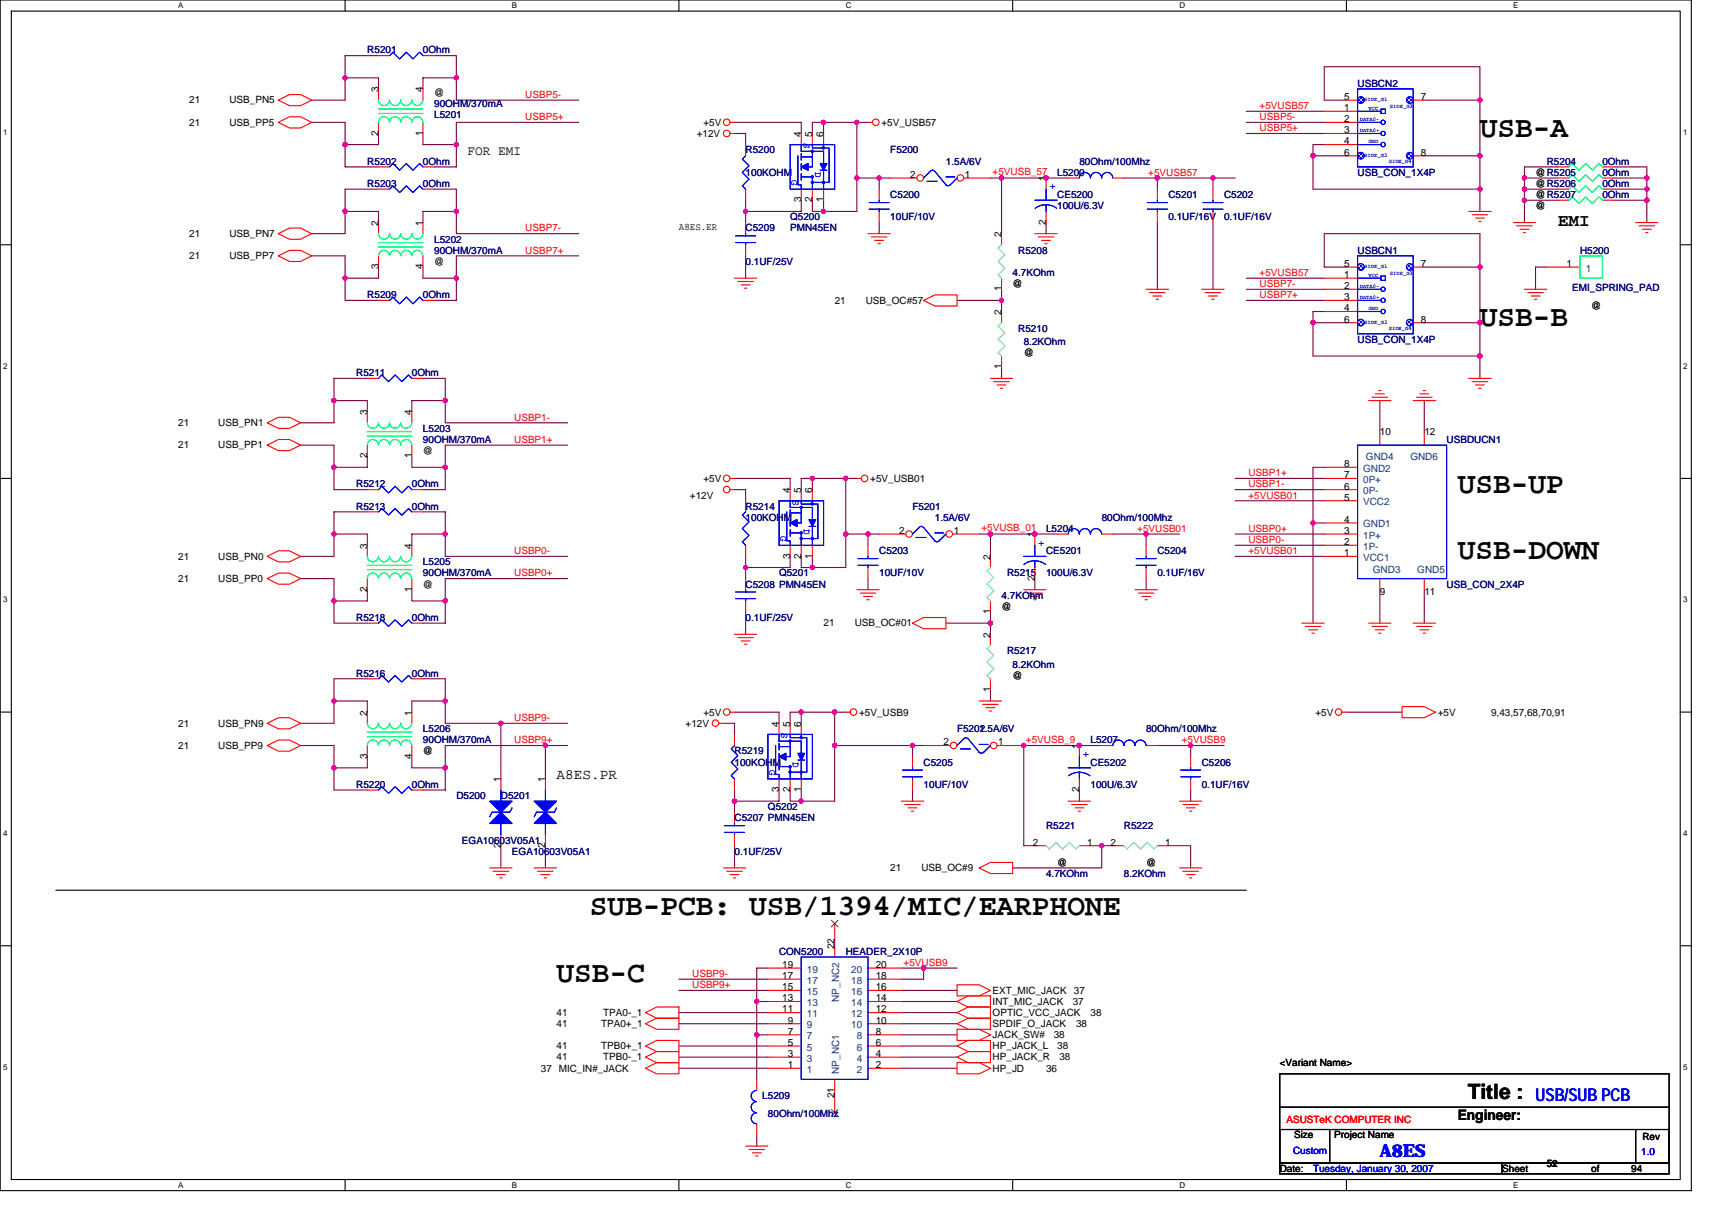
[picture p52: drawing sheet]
<svg xmlns="http://www.w3.org/2000/svg" width="297mm" height="210mm" viewBox="0 0 297 210" stroke-linecap="round" stroke-linejoin="round" font-family="sans-serif">
<defs><g id="words">
<g font-size="5.2">
<text x="256.8" y="23.7">USB-A</text>
<text x="256.8" y="56.5">USB-B</text>
<text x="252.9" y="85.4">USB-UP</text>
<text x="252.9" y="97">USB-DOWN</text>
<text x="102.3" y="158.8">SUB-PCB: USB/1394/MIC/EARPHONE</text>
<text x="96.6" y="170.4">USB-C</text>
</g>
<text font-size="3.7" x="254.7" y="190.6">Title :</text>
<text font-size="3.1" x="270.3" y="39.3">EMI</text>
<g font-size="3.1" fill="#00f">
<text x="266.4" y="191">USB/SUB PCB</text>
<text x="239.4" y="200.7">A8ES</text>
</g>
<g font-size="2.5">
<text x="96.6" y="135.2">A8ES.PR</text>
<text x="252.9" y="194.4">Engineer:</text>
</g>
<text font-size="2.3" x="81.1" y="26.9">FOR EMI</text>
<g font-size="1.7" fill="#000080">
<text x="63.7" y="9.3">R5201</text>
<text x="73.4" y="9.3">0Ohm</text>
<text x="235.5" y="15">USBCN2</text>
<text x="75.3" y="20.5">L5201</text>
<text x="75.3" y="18.5">90OHM/370mA</text>
<text x="63.7" y="28.6">R5202</text>
<text x="73.4" y="28.6">0Ohm</text>
<text x="129.4" y="26.6">R5200</text>
<text x="154.5" y="26.6">F5200</text>
<text x="164.1" y="28.6">1.5A/6V</text>
<text x="187.3" y="28.6">80Ohm/100Mhz</text>
<text x="268.4" y="28.6">R5204</text>
<text x="278" y="28.6">0Ohm</text>
<text x="63.7" y="32.4">R5203</text>
<text x="73.4" y="32.4">0Ohm</text>
<text x="129.4" y="30.5">100KOHM</text>
<text x="154.5" y="34.4">C5200</text>
<text x="183.4" y="30.5">L5200</text>
<text x="183.4" y="34.4">CE5200</text>
<text x="202.7" y="34.4">C5201</text>
<text x="212.4" y="34.4">C5202</text>
<text x="235.5" y="30.5">USB_CON_1X4P</text>
<text x="278" y="30.5">0Ohm</text>
<text x="278" y="34.4">0Ohm</text>
<text x="278" y="32.4">0Ohm</text>
<text x="129.4" y="40.2">C5209</text>
<text x="137.1" y="38.2">Q5200</text>
<text x="137.1" y="40.2">PMN45EN</text>
<text x="154.5" y="38.2">10UF/10V</text>
<text x="183.4" y="36.3">100U/6.3V</text>
<text x="202.7" y="38.2">0.1UF/16V</text>
<text x="212.4" y="38.2">0.1UF/16V</text>
<text x="75.3" y="42.1">L5202</text>
<text x="75.3" y="44">90OHM/370mA</text>
<text x="129.4" y="45.9">0.1UF/25V</text>
<text x="175.7" y="47.9">4.7KOhm</text>
<text x="176.7" y="44">R5208</text>
<text x="235.5" y="44">USBCN1</text>
<text x="274.1" y="44">H5200</text>
<text x="63.7" y="51.7">R5209</text>
<text x="73.4" y="51.7">0Ohm</text>
<text x="272.8" y="50.6">EMI_SPRING_PAD</text>
<text x="176.7" y="57.5">R5210</text>
<text x="177.6" y="59.8">8.2KOhm</text>
<text x="235.5" y="59.5">USB_CON_1X4P</text>
<text x="61.8" y="65.2">R5211</text>
<text x="71.5" y="65.2">0Ohm</text>
<text x="73.4" y="74.9">L5203</text>
<text x="73.4" y="76.8">90OHM/370mA</text>
<text x="251" y="76.8">USBDUCN1</text>
<text x="61.8" y="88.4">R5213</text>
<text x="61.8" y="84.5">R5212</text>
<text x="71.5" y="88.4">0Ohm</text>
<text x="71.5" y="84.5">0Ohm</text>
<text x="129.4" y="88.4">R5214</text>
<text x="158.3" y="88.4">F5201</text>
<text x="129.4" y="90.3">100KOHM</text>
<text x="162.2" y="90.3">1.5A/6V</text>
<text x="181.5" y="92.3">L5204</text>
<text x="191.2" y="90.3">80Ohm/100Mhz</text>
<text x="73.4" y="98.1">L5205</text>
<text x="73.4" y="100">90OHM/370mA</text>
<text x="129.4" y="101.9">C5208 PMN45EN</text>
<text x="135.2" y="100">Q5201</text>
<text x="152.5" y="96.1">C5203</text>
<text x="152.5" y="100">10UF/10V</text>
<text x="174.7" y="100">R5215</text>
<text x="181.5" y="96.1">CE5201</text>
<text x="181.5" y="100">100U/6.3V</text>
<text x="200.8" y="96.1">C5204</text>
<text x="200.8" y="100">0.1UF/16V</text>
<text x="251" y="101.9">USB_CON_2X4P</text>
<text x="61.8" y="107.7">R5218</text>
<text x="71.5" y="107.7">0Ohm</text>
<text x="129.4" y="107.7">0.1UF/25V</text>
<text x="173.8" y="103.8">4.7KOhm</text>
<text x="174.7" y="113.5">R5217</text>
<text x="61.8" y="117.4">R5216</text>
<text x="71.5" y="117.4">0Ohm</text>
<text x="175.7" y="115.8">8.2KOhm</text>
<text x="73.4" y="127">L5206</text>
<text x="73.4" y="128.9">90OHM/370mA</text>
<text x="127.4" y="130.9">R5219</text>
<text x="166" y="127">F5202</text>
<text x="169.9" y="127">1.5A/6V</text>
<text x="189.2" y="128.9">L5207</text>
<text x="198.9" y="127">80Ohm/100Mhz</text>
<text x="61.8" y="136.7">R5220</text>
<text x="71.5" y="136.7">0Ohm</text>
<text x="127.4" y="132.8">100KOHM</text>
<text x="160.2" y="132.8">C5205</text>
<text x="160.2" y="136.7">10UF/10V</text>
<text x="189.2" y="132.8">CE5202</text>
<text x="189.2" y="136.7">100U/6.3V</text>
<text x="208.5" y="132.8">C5206</text>
<text x="208.5" y="136.7">0.1UF/16V</text>
<text x="79.2" y="138.6">D5200</text>
<text x="86.9" y="138.6">D5201</text>
<text x="127.4" y="142.5">C5207 PMN45EN</text>
<text x="133.2" y="140.5">Q5202</text>
<text x="181.5" y="143.8">R5221</text>
<text x="195" y="143.8">R5222</text>
<text x="80.2" y="146.3">EGA10603V05A1</text>
<text x="88.8" y="148.3">EGA10603V05A1</text>
<text x="127.4" y="148.3">0.1UF/25V</text>
<text x="181.5" y="152.1">4.7KOhm</text>
<text x="195" y="152.1">8.2KOhm</text>
<text x="135.2" y="165.6">CON5200</text>
<text x="146.7" y="165.6">HEADER_2X10P</text>
<text x="132.3" y="190.7">L5209</text>
<text x="133.2" y="193.8">80Ohm/100Mhz</text>
</g>
<g font-size="1.7">
<text x="32.8" y="17.9">21</text>
<text x="39.8" y="17.9">USB_PN5</text>
<text x="65.7" y="16" transform="rotate(-90 65.7 16)">3</text>
<text x="73.4" y="16" transform="rotate(-90 73.4 16)">4</text>
<text x="233.2" y="17.4">5</text>
<text x="246.5" y="17.4">7</text>
<text x="32.8" y="21.8">21</text>
<text x="39.8" y="21.8">USB_PP5</text>
<text x="65.7" y="23.5" transform="rotate(-90 65.7 23.5)">2</text>
<text x="73.4" y="23.5" transform="rotate(-90 73.4 23.5)">1</text>
<text x="120.9" y="23.7">+12V</text>
<text x="122" y="21.8">+5V</text>
<text x="139" y="23.7" transform="rotate(-90 139 23.7)">4</text>
<text x="140.9" y="23.7" transform="rotate(-90 140.9 23.7)">5</text>
<text x="142.9" y="23.7" transform="rotate(-90 142.9 23.7)">6</text>
<text x="152.9" y="21.8">+5V_USB57</text>
<text x="233.2" y="19.3">1</text>
<text x="233.2" y="21.2">2</text>
<text x="233.2" y="23.1">3</text>
<text x="233.2" y="25.1">4</text>
<text x="233.2" y="27">6</text>
<text x="246.5" y="27">8</text>
<text x="139" y="35.1" transform="rotate(-90 139 35.1)">3</text>
<text x="140.9" y="35.1" transform="rotate(-90 140.9 35.1)">2</text>
<text x="142.9" y="35.1" transform="rotate(-90 142.9 35.1)">1</text>
<text x="157.9" y="30.9">2</text>
<text x="167.4" y="30.9">1</text>
<text x="181.5" y="31.5" transform="rotate(-90 181.5 31.5)">1</text>
<text x="266.4" y="30.5">@R5205</text>
<text x="266.4" y="32.4">@R5206</text>
<text x="266.4" y="34.4">@R5207</text>
<text x="32.8" y="41.1">21</text>
<text x="39.8" y="41.1">USB_PN7</text>
<text x="65.7" y="39.2" transform="rotate(-90 65.7 39.2)">2</text>
<text x="73.4" y="39.2" transform="rotate(-90 73.4 39.2)">1</text>
<text x="117.8" y="40">A8ES.ER</text>
<text x="173.8" y="41.1" transform="rotate(-90 173.8 41.1)">2</text>
<text x="181.5" y="39" transform="rotate(-90 181.5 39)">2</text>
<text x="266.4" y="36.3">@</text>
<text x="32.8" y="45">21</text>
<text x="39.8" y="45">USB_PP7</text>
<text x="65.7" y="46.7" transform="rotate(-90 65.7 46.7)">3</text>
<text x="73.4" y="46.7" transform="rotate(-90 73.4 46.7)">4</text>
<text x="233.2" y="46.3">5</text>
<text x="246.5" y="46.3">7</text>
<text x="271.8" y="46.3">1</text>
<text x="144.8" y="52.7">21</text>
<text x="150.2" y="52.7">USB_OC#57</text>
<text x="173.8" y="50.6" transform="rotate(-90 173.8 50.6)">1</text>
<text x="175.7" y="49.8">@</text>
<text x="233.2" y="48.2">1</text>
<text x="233.2" y="50.2">2</text>
<text x="233.2" y="52.1">3</text>
<text x="276.1" y="53.7">@</text>
<text x="173.8" y="54.6" transform="rotate(-90 173.8 54.6)">2</text>
<text x="233.2" y="54">4</text>
<text x="233.2" y="56">6</text>
<text x="246.5" y="56">8</text>
<text x="173.8" y="64.1" transform="rotate(-90 173.8 64.1)">1</text>
<text x="177.6" y="61.8">@</text>
<text x="63.7" y="72" transform="rotate(-90 63.7 72)">3</text>
<text x="71.4" y="72" transform="rotate(-90 71.4 72)">4</text>
<text x="30.9" y="73.9">21</text>
<text x="30.9" y="77.8">21</text>
<text x="37.9" y="73.9">USB_PN1</text>
<text x="37.9" y="77.8">USB_PP1</text>
<text x="239.4" y="75.5">10</text>
<text x="247.1" y="75.5">12</text>
<text x="63.7" y="79.5" transform="rotate(-90 63.7 79.5)">2</text>
<text x="71.4" y="79.5" transform="rotate(-90 71.4 79.5)">1</text>
<text x="122" y="83.6">+5V</text>
<text x="151" y="83.6">+5V_USB01</text>
<text x="233.2" y="83">7</text>
<text x="233.2" y="81">8</text>
<text x="119.7" y="86.5">+12V</text>
<text x="137.1" y="85.5" transform="rotate(-90 137.1 85.5)">4</text>
<text x="139" y="85.5" transform="rotate(-90 139 85.5)">5</text>
<text x="140.9" y="85.5" transform="rotate(-90 140.9 85.5)">6</text>
<text x="233.2" y="86.8">5</text>
<text x="233.2" y="84.9">6</text>
<text x="63.7" y="95.2" transform="rotate(-90 63.7 95.2)">3</text>
<text x="71.4" y="95.2" transform="rotate(-90 71.4 95.2)">4</text>
<text x="156" y="92.6">2</text>
<text x="165.5" y="92.6">1</text>
<text x="179.5" y="93.2" transform="rotate(-90 179.5 93.2)">1</text>
<text x="233.2" y="94.6">2</text>
<text x="233.2" y="92.6">3</text>
<text x="233.2" y="90.7">4</text>
<text x="30.9" y="101">21</text>
<text x="30.9" y="97.1">21</text>
<text x="37.9" y="101">USB_PP0</text>
<text x="37.9" y="97.1">USB_PN0</text>
<text x="137.1" y="96.9" transform="rotate(-90 137.1 96.9)">3</text>
<text x="139" y="96.9" transform="rotate(-90 139 96.9)">2</text>
<text x="140.9" y="96.9" transform="rotate(-90 140.9 96.9)">1</text>
<text x="171.8" y="97.1" transform="rotate(-90 171.8 97.1)">2</text>
<text x="179.5" y="100.8" transform="rotate(-90 179.5 100.8)">2</text>
<text x="233.2" y="96.5">1</text>
<text x="63.7" y="102.7" transform="rotate(-90 63.7 102.7)">2</text>
<text x="71.4" y="102.7" transform="rotate(-90 71.4 102.7)">1</text>
<text x="171.8" y="106.6" transform="rotate(-90 171.8 106.6)">1</text>
<text x="173.8" y="105.8">@</text>
<text x="239.4" y="103.3">9</text>
<text x="247.1" y="103.3">11</text>
<text x="142.9" y="108.7">21</text>
<text x="148.3" y="108.7">USB_OC#01</text>
<text x="171.8" y="110.6" transform="rotate(-90 171.8 110.6)">2</text>
<text x="175.7" y="117.8">@</text>
<text x="63.7" y="124.1" transform="rotate(-90 63.7 124.1)">2</text>
<text x="71.4" y="124.1" transform="rotate(-90 71.4 124.1)">1</text>
<text x="122" y="124.1">+5V</text>
<text x="149.1" y="124.1">+5V_USB9</text>
<text x="171.8" y="120.1" transform="rotate(-90 171.8 120.1)">1</text>
<text x="228.2" y="124.1">+5V</text>
<text x="249.4" y="124.1">+5V</text>
<text x="258.7" y="124.1">9,43,57,68,70,91</text>
<text x="30.9" y="126">21</text>
<text x="30.9" y="129.9">21</text>
<text x="37.9" y="126">USB_PN9</text>
<text x="37.9" y="129.9">USB_PP9</text>
<text x="63.7" y="131.6" transform="rotate(-90 63.7 131.6)">3</text>
<text x="71.4" y="131.6" transform="rotate(-90 71.4 131.6)">4</text>
<text x="73.4" y="130.9">@</text>
<text x="119" y="126">+12V</text>
<text x="135.1" y="126" transform="rotate(-90 135.1 126)">4</text>
<text x="137.1" y="126" transform="rotate(-90 137.1 126)">5</text>
<text x="139" y="126" transform="rotate(-90 139 126)">6</text>
<text x="163.7" y="129.3">2</text>
<text x="173.2" y="129.3">1</text>
<text x="187.3" y="129.9" transform="rotate(-90 187.3 129.9)">1</text>
<text x="86.9" y="135.7" transform="rotate(-90 86.9 135.7)">1</text>
<text x="94.6" y="135.7" transform="rotate(-90 94.6 135.7)">1</text>
<text x="135.1" y="137.4" transform="rotate(-90 135.1 137.4)">3</text>
<text x="137.1" y="137.4" transform="rotate(-90 137.1 137.4)">2</text>
<text x="139" y="137.4" transform="rotate(-90 139 137.4)">1</text>
<text x="187.3" y="137.4" transform="rotate(-90 187.3 137.4)">2</text>
<text x="86.9" y="147.1" transform="rotate(-90 86.9 147.1)">2</text>
<text x="94.6" y="147.1" transform="rotate(-90 94.6 147.1)">2</text>
<text x="179.2" y="146.7">2</text>
<text x="188.6" y="146.7">1</text>
<text x="192.7" y="146.7">2</text>
<text x="202.2" y="146.7">1</text>
<text x="154.5" y="151.2">21</text>
<text x="159.9" y="151.2">USB_OC#9</text>
<text x="183.4" y="150.2">@</text>
<text x="198.9" y="150.2">@</text>
<text x="135.7" y="167.9">19</text>
<text x="144.8" y="164.7" transform="rotate(-90 144.8 164.7)">22</text>
<text x="152" y="167.9">20</text>
<text x="135.7" y="173.7">13</text>
<text x="135.7" y="171.8">15</text>
<text x="135.7" y="169.8">17</text>
<text x="152" y="173.7">14</text>
<text x="152" y="171.8">16</text>
<text x="152" y="169.8">18</text>
<text x="172.2" y="172.4">EXT_MIC_JACK</text>
<text x="186.3" y="172.4">37</text>
<text x="96.6" y="178.2">41</text>
<text x="96.6" y="176.2">41</text>
<text x="104.3" y="178.2">TPA0+_1</text>
<text x="104.7" y="176.2">TPA0-_1</text>
<text x="135.7" y="175.6">11</text>
<text x="136.7" y="179.5">7</text>
<text x="136.7" y="177.6">9</text>
<text x="152" y="179.5">8</text>
<text x="152" y="177.6">10</text>
<text x="152" y="175.6">12</text>
<text x="172.2" y="178.2">SPDIF_O_JACK</text>
<text x="172.2" y="176.2">OPTIC_VCC_JACK</text>
<text x="172.2" y="174.3">INT_MIC_JACK</text>
<text x="186.1" y="174.3">37</text>
<text x="186.7" y="178.2">38</text>
<text x="189.2" y="176.2">38</text>
<text x="93.8" y="185.9">37 MIC_IN#_JACK</text>
<text x="96.6" y="182">41</text>
<text x="96.6" y="184">41</text>
<text x="104.3" y="182">TPB0+_1</text>
<text x="104.7" y="184">TPB0-_1</text>
<text x="136.7" y="185.3">1</text>
<text x="136.7" y="183.4">3</text>
<text x="136.7" y="181.4">5</text>
<text x="152" y="185.3">2</text>
<text x="152" y="183.4">4</text>
<text x="152" y="181.4">6</text>
<text x="172.2" y="185.9">HP_JD</text>
<text x="172.2" y="184">HP_JACK_R</text>
<text x="172.2" y="182">HP_JACK_L</text>
<text x="172.2" y="180.1">JACK_SW#</text>
<text x="181.5" y="185.9">36</text>
<text x="182.8" y="180.1">38</text>
<text x="183.4" y="182">38</text>
<text x="183.8" y="184">38</text>
<text x="222" y="184.9">&lt;Variant Name&gt;</text>
<text x="144.8" y="190.5" transform="rotate(-90 144.8 190.5)">21</text>
<text x="224.5" y="197.5">Size</text>
<text x="231.5" y="197.5">Project Name</text>
<text x="285" y="197.7">Rev</text>
<text x="222" y="203.3">Date:</text>
<text x="260.6" y="203.3">Sheet</text>
<text x="268.4" y="202.4">52</text>
<text x="276.1" y="203.3">of</text>
<text x="283" y="203.3">94</text>
</g>
<g font-size="1.7" fill="#008000">
<text x="75.3" y="16.6">@</text>
<text x="75.3" y="45.9">@</text>
<text x="73.4" y="78.8">@</text>
<text x="73.4" y="101.9">@</text>
</g>
<g font-size="1.7" fill="#f00">
<text x="91.1" y="17">USBP5-</text>
<text x="91.1" y="20.8">USBP5+</text>
<text x="218.5" y="20.8">USBP5-</text>
<text x="218.5" y="22.8">USBP5+</text>
<text x="218.5" y="18.9">+5VUSB57</text>
<text x="172.2" y="30.3">+5VUSB_57</text>
<text x="199.2" y="30.5">+5VUSB57</text>
<text x="91.1" y="40.2">USBP7-</text>
<text x="91.1" y="44">USBP7+</text>
<text x="218.5" y="47.9">+5VUSB57</text>
<text x="218.5" y="51.7">USBP7+</text>
<text x="218.5" y="49.8">USBP7-</text>
<text x="89.2" y="76.8">USBP1+</text>
<text x="89.2" y="73">USBP1-</text>
<text x="216.6" y="82.6">USBP1+</text>
<text x="216.6" y="84.6">USBP1-</text>
<text x="216.6" y="86.5">+5VUSB01</text>
<text x="170.3" y="92.1">+5VUSB_01</text>
<text x="197.3" y="92.3">+5VUSB01</text>
<text x="216.6" y="92.3">USBP0+</text>
<text x="216.6" y="94.2">USBP0-</text>
<text x="89.2" y="100">USBP0+</text>
<text x="89.2" y="96.1">USBP0-</text>
<text x="216.6" y="96.1">+5VUSB01</text>
<text x="89.2" y="125.1">USBP9-</text>
<text x="89.2" y="128.9">USBP9+</text>
<text x="178" y="128.9">+5VUSB_9</text>
<text x="205" y="128.9">+5VUSB9</text>
<text x="156.8" y="167.6">+5VUSB9</text>
<text x="120.1" y="171.4">USBP9+</text>
<text x="120.1" y="169.5">USBP9-</text>
<text x="223.2" y="194.8">ASUSTeK COMPUTER INC</text>
</g>
<g font-size="1.7" fill="#00f">
<text x="139.5" y="24.9" transform="rotate(90 139.5 24.9)">S</text>
<text x="141.4" y="29.9" transform="rotate(90 141.4 29.9)">D</text>
<text x="137.3" y="31.3" transform="rotate(90 137.3 31.3)">G</text>
<text x="182.1" y="32.9">+</text>
<text x="137.5" y="86.7" transform="rotate(90 137.5 86.7)">S</text>
<text x="135.4" y="93" transform="rotate(90 135.4 93)">G</text>
<text x="139.5" y="91.7" transform="rotate(90 139.5 91.7)">D</text>
<text x="180.1" y="94.6">+</text>
<text x="135.6" y="127.2" transform="rotate(90 135.6 127.2)">S</text>
<text x="187.9" y="131.3">+</text>
<text x="133.5" y="133.6" transform="rotate(90 133.5 133.6)">G</text>
<text x="137.5" y="132.2" transform="rotate(90 137.5 132.2)">D</text>
<text x="224.3" y="200.2">Custom</text>
<text x="227.8" y="203.3">Tuesday, January 30, 2007</text>
<text x="284.8" y="200.4">1.0</text>
</g>
<g font-size="1.7" fill="#004080">
<text x="275.1" y="47.1">1</text>
<text x="236.5" y="83.8">0P+</text>
<text x="236.5" y="81.9">GND2</text>
<text x="237" y="79.7">GND4</text>
<text x="244.7" y="79.7">GND6</text>
<text x="236.5" y="87.7">VCC2</text>
<text x="236.5" y="85.7">0P-</text>
<text x="236.5" y="95.4">1P-</text>
<text x="236.5" y="93.4">1P+</text>
<text x="236.5" y="91.5">GND1</text>
<text x="236.5" y="97.3">VCC1</text>
<text x="238.2" y="99.3">GND3</text>
<text x="245.9" y="99.3">GND5</text>
<text x="140" y="172.6">15</text>
<text x="140" y="170.6">17</text>
<text x="140" y="168.7">19</text>
<text x="145.6" y="173.8" transform="rotate(-90 145.6 173.8)">NP_NC2</text>
<text x="147.7" y="172.6">16</text>
<text x="147.7" y="170.6">18</text>
<text x="147.7" y="168.7">20</text>
<text x="140" y="178.4">9</text>
<text x="140" y="176.4">11</text>
<text x="140" y="174.5">13</text>
<text x="147.7" y="178.4">10</text>
<text x="147.7" y="176.4">12</text>
<text x="147.7" y="174.5">14</text>
<text x="140" y="184.2">3</text>
<text x="140" y="182.2">5</text>
<text x="140" y="180.3">7</text>
<text x="148.7" y="184.2">4</text>
<text x="148.7" y="182.2">6</text>
<text x="148.7" y="180.3">8</text>
<text x="140" y="186.1">1</text>
<text x="145.6" y="186.3" transform="rotate(-90 145.6 186.3)">NP_NC1</text>
<text x="148.7" y="186.1">2</text>
</g>
<g font-size="1.4">
<text x="30.9" y="1.5">A</text>
<text x="88.8" y="1.5">B</text>
<text x="146.7" y="1.5">C</text>
<text x="204.7" y="1.5">D</text>
<text x="262.6" y="1.5">E</text>
<text x=".5" y="23.4">1</text>
<text x="292" y="23.4">1</text>
<text x=".5" y="64">2</text>
<text x="292" y="64">2</text>
<text x=".5" y="104.5">3</text>
<text x="292" y="104.5">3</text>
<text x=".5" y="145">4</text>
<text x="292" y="145">4</text>
<text x=".5" y="185.6">5</text>
<text x="292" y="185.6">5</text>
<text x="30.9" y="206.1">A</text>
<text x="88.8" y="206.1">B</text>
<text x="146.7" y="206.1">C</text>
<text x="204.7" y="206.1">D</text>
<text x="262.6" y="206.1">E</text>
</g>
<g font-size="1" fill="#00f">
<text x="236.7" y="17.5">SIDE_G1</text>
<text x="235.9" y="21">DATA0-</text>
<text x="235.9" y="22.9">DATA0+</text>
<text x="237.5" y="19.1">VCC</text>
<text x="241.1" y="18.7">SIDE_G3</text>
<text x="236.7" y="27.2">SIDE_G2</text>
<text x="237.5" y="24.9">GND</text>
<text x="241" y="28.3">SIDE_G4</text>
<text x="236.7" y="46.5">SIDE_G1</text>
<text x="241.1" y="47.6">SIDE_G3</text>
<text x="235.9" y="50">DATA0-</text>
<text x="235.9" y="51.9">DATA0+</text>
<text x="237.5" y="48">VCC</text>
<text x="237.5" y="53.8">GND</text>
<text x="236.7" y="56.1">SIDE_G2</text>
<text x="241" y="57.3">SIDE_G4</text>
</g>
</g></defs>
<path d="M0 0h293.5v206.5h-293.5zM2 1.9h289.5v202.7h-289.5z" fill="none" stroke="#000" stroke-width=".19"/>
<g fill="#fff">
<path d="M30.9 .2h.9v1.6h-.9z"/>
<path d="M30.9 204.8h.9v1.6h-.9z"/>
</g>
<path d="M59.9 0v1.9M59.9 204.6v1.9" fill="none" stroke="#000" stroke-width=".19"/>
<g fill="#fff">
<path d="M88.8 .2h.9v1.6h-.9z"/>
<path d="M88.8 204.8h.9v1.6h-.9z"/>
</g>
<path d="M117.8 0v1.9M117.8 204.6v1.9" fill="none" stroke="#000" stroke-width=".19"/>
<g fill="#fff">
<path d="M146.7 .2h1v1.6h-1z"/>
<path d="M146.7 204.8h1v1.6h-1z"/>
</g>
<path d="M175.7 0v1.9M175.7 204.6v1.9" fill="none" stroke="#000" stroke-width=".19"/>
<g fill="#fff">
<path d="M204.7 .2h1v1.6h-1z"/>
<path d="M204.7 204.8h1v1.6h-1z"/>
</g>
<path d="M233.6 0v1.9M233.6 204.6v1.9" fill="none" stroke="#000" stroke-width=".19"/>
<g fill="#fff">
<path d="M262.6 .2h.9v1.6h-.9z"/>
<path d="M262.6 204.8h.9v1.6h-.9z"/>
<path d="M.5 22.2h.8v1.5h-.8z"/>
<path d="M292 22.2h.8v1.5h-.8z"/>
<path d="M.5 62.7h.8v1.6h-.8z"/>
<path d="M292 62.7h.8v1.6h-.8z"/>
</g>
<path d="M0 42.5h2M291.5 42.5h2" fill="none" stroke="#000" stroke-width=".19"/>
<g fill="#fff">
<path d="M.5 103.3h.8v1.5h-.8z"/>
<path d="M292 103.3h.8v1.5h-.8z"/>
</g>
<path d="M0 83h2M291.5 83h2" fill="none" stroke="#000" stroke-width=".19"/>
<g fill="#fff">
<path d="M.5 143.8h.8v1.5h-.8z"/>
<path d="M292 143.8h.8v1.5h-.8z"/>
</g>
<path d="M0 123.5h2M291.5 123.5h2" fill="none" stroke="#000" stroke-width=".19"/>
<g fill="#fff">
<path d="M.5 184.3h.8v1.6h-.8z"/>
<path d="M292 184.3h.8v1.6h-.8z"/>
</g>
<path d="M9.7 154.4h206.5M0 164.1h2M291.5 164.1h2M222 195.9h8.7v5.8h-8.7zM222 186.3h67.6v15.4h-67.6zM222 192.1h67.6M230.9 195.9h52.9M283.8 195.9h5.8v5.8h-5.8zM222 201.7h38.6v1.9h-38.6zM260.6 201.7h29v1.9h-29z" fill="none" stroke="#000" stroke-width=".19"/>
<g fill="none" stroke="#800040" stroke-width=".19">
<path d="M59.9 13.5h5.8v1.9M65.7 9.7h-5.8v7.7h-5.8M75.3 9.7h3.9v3.8M79.2 13.5v3.9h21.2M79.2 13.5h-5.8v1.9M216.2 19.3h13.6M233.6 17.4h-3.8v-5.8h27v25.1M247.1 17.4h9.7M54.1 21.2h5.8v7.8h5.8M59.9 36.7h5.8v1.9M65.7 32.8h-5.8v7.7h-5.8M65.7 23.2v1.9h-5.8"/>
<path d="M73.4 23.2v1.9h5.8M75.3 32.8h3.9v3.9M79.2 36.7v3.8h21.2M79.2 36.7h-5.8v1.9M100.4 21.2h-21.2v7.8h-3.9M127.4 21.2h11.6v2M127.4 23.2h2v1.9M129.4 34.7v2h9.6v-2M129.4 36.7v1.9M140.9 34.7v2h2M142.9 21.2v2M142.9 34.7v2"/>
<path d="M148.7 30.9h5.8M148.7 21.2v15.5h-5.8M150.6 21.2h-9.7v2M152.5 30.9v1.9M152.5 38.6v1.9M171.8 30.9h13.6M173.8 30.9v9.6M181.5 38.6v1.9M195 30.9h19.3M200.8 30.9v1.9M200.8 38.6v11.6M210.5 30.9v1.9"/>
<path d="M210.5 38.6v11.6M216.2 21.2h13.6M216.2 23.2h13.6M227.8 27h5.8M229.8 25.1h-2v7.7h29M247.1 27h9.7M264.5 30.9h5.8M264.5 32.8h5.8M264.5 34.7h5.8M270.3 29h-5.8v9.6M279.9 30.9h5.8M279.9 29h5.8v9.6"/>
<path d="M279.9 32.8h5.8M279.9 34.7h5.8M54.1 44.4h5.8v3.9M59.9 48.3v3.8h5.8M65.7 46.3v2h-5.8M73.4 46.3v2h5.8M100.4 44.4h-21.2v7.7h-3.9M129.4 44.4v3.9M166 52.1h7.8v1.9M173.8 50.2v1.9M216.2 48.3h13.6M216.2 52.1h13.6"/>
<path d="M216.2 50.2h13.6M227.8 56h5.8M229.8 54h-2v7.8h29M233.6 46.3h-3.8v-5.8h27v25.1M247.1 46.3h9.7M247.1 56h9.7M268.4 46.3h-2v3.9M52.2 77.2h5.8v3.9M58 69.5h5.7v1.9M63.7 65.6h-5.7v7.7h-5.8M63.7 79.1v2h-5.7M71.5 79.1v2h5.8"/>
<path d="M73.4 65.6h3.9v3.9M77.3 69.5v3.8h21.2M77.3 69.5h-5.8v1.9M98.5 77.2h-21.2v7.7h-3.9M173.8 63.7v1.9M239.4 69.5v5.8M247.1 69.5v5.8M58 81.1v3.8h5.7M58 92.6h5.7v2M63.7 88.8h-5.7v7.7h-5.8M71.5 94.6v-2h5.8v3.9h21.2M73.4 88.8h3.9v3.8"/>
<path d="M127.4 83h9.7v1.9M127.4 84.9h2v2M129.4 96.5v3.9M137.1 96.5v1.9h-7.7M140.9 83v1.9M140.9 96.5v1.9M146.7 92.6h5.8M146.7 83v15.4h-7.7v-1.9M148.7 83h-9.7v1.9M150.6 92.6v2M169.9 92.6h13.5M171.8 92.6v3.9"/>
<path d="M193.1 92.6h11.6M198.9 92.6v2M214.3 96.5h15.5M214.3 83h15.5M214.3 84.9h15.5M214.3 92.6h15.5M214.3 94.6h15.5M214.3 86.9h15.5M227.8 90.7h2M229.8 81.1h-2v27M52.2 100.4h5.8v3.8M58 104.2v3.9h5.7"/>
<path d="M63.7 117.8h-5.7v7.7h-5.8M63.7 102.3v1.9h-5.7M71.5 102.3v1.9h5.8M73.4 117.8h3.9v7.7h21.2M98.5 100.4h-21.2v7.7h-3.9M129.4 106.2v3.8M150.6 100.4v1.9M164.1 108.1h7.7M171.8 106.2v3.8M171.8 119.7v1.9M179.6 100.4v1.9M198.9 100.4v1.9"/>
<path d="M239.4 102.3v5.8M247.1 102.3v5.8M52.2 129.3h5.8v7.8h5.7M58 121.6h5.7v1.9M63.7 131.3v1.9h-5.7M71.5 131.3v1.9h5.8M77.3 121.6h-5.8v1.9M86.9 125.5v9.6M94.6 129.3v5.8M98.5 129.3h-21.2v7.8h-3.9M125.5 125.5h1.9v1.9M127.4 123.5h7.8v2"/>
<path d="M127.4 137.1v3.8M135.2 137.1v1.9h-7.8M139 123.5v2M139 137.1v1.9M144.8 123.5v15.5h-7.7v-1.9M144.8 129.3h15.4M146.7 123.5h-9.6v2M158.3 129.3v2M158.3 137.1v1.9M187.3 137.1v1.9M191.2 129.3h-13.6v17.4h2M200.8 129.3h11.6"/>
<path d="M206.6 129.3v2M206.6 137.1v1.9M233.6 123.5h9.7M86.9 146.7v3.9M94.6 146.7v3.9M127.4 146.7v3.9M189.2 146.7h2M193.1 146.7h-1.9v3.9h-15.5M202.7 146.7h3.9v3.9M117.8 171.8h15.4M117.8 169.9h15.4M117.8 175.7h15.4"/>
<path d="M117.8 177.6h15.4M131.3 173.7h1.9M131.3 179.5h1.9M133.2 167.9h-1.9v19.3M156.4 171.8h9.6M156.4 173.7h9.6M156.4 167.9h9.6M156.4 179.5h9.6M156.4 175.7h9.6M156.4 177.6h9.6M160.2 167.9v2h-3.8M117.8 183.4h15.4"/>
<path d="M117.8 181.5h15.4M117.8 185.3h15.4M131.3 196.9v1.9M156.4 183.4h9.6M156.4 181.5h9.6M156.4 185.3h9.6"/>
</g>
<g fill="#f0f" stroke="#f0f" stroke-width=".19">
<circle cx="57.9" cy="104.2" r=".38"/>
<circle cx="77.2" cy="104.2" r=".38"/>
<circle cx="79.2" cy="48.2" r=".38"/>
<circle cx="59.9" cy="48.2" r=".38"/>
<circle cx="200.8" cy="30.9" r=".38"/>
<circle cx="210.4" cy="30.9" r=".38"/>
<circle cx="198.9" cy="92.6" r=".38"/>
<circle cx="173.8" cy="30.9" r=".38"/>
<circle cx="181.5" cy="30.9" r=".38"/>
<circle cx="179.6" cy="92.6" r=".38"/>
<circle cx="79.2" cy="36.7" r=".38"/>
<circle cx="57.9" cy="92.6" r=".38"/>
<circle cx="77.2" cy="92.6" r=".38"/>
<circle cx="79.2" cy="13.5" r=".38"/>
<circle cx="59.9" cy="25.1" r=".38"/>
<circle cx="79.2" cy="25.1" r=".38"/>
<circle cx="146.7" cy="92.6" r=".38"/>
<circle cx="150.6" cy="92.6" r=".38"/>
<circle cx="146.7" cy="83" r=".38"/>
<circle cx="152.5" cy="30.9" r=".38"/>
<circle cx="227.8" cy="90.7" r=".38"/>
<circle cx="256.8" cy="27" r=".38"/>
<circle cx="256.8" cy="61.8" r=".38"/>
<circle cx="285.7" cy="34.7" r=".38"/>
<circle cx="285.7" cy="30.9" r=".38"/>
<circle cx="285.7" cy="32.8" r=".38"/>
<circle cx="264.5" cy="32.8" r=".38"/>
<circle cx="142.9" cy="21.2" r=".38"/>
<circle cx="148.7" cy="21.2" r=".38"/>
<circle cx="142.9" cy="36.7" r=".38"/>
<circle cx="148.7" cy="30.9" r=".38"/>
<circle cx="140.9" cy="98.4" r=".38"/>
<circle cx="140.9" cy="83" r=".38"/>
<circle cx="129.4" cy="98.4" r=".38"/>
<circle cx="59.9" cy="13.5" r=".38"/>
<circle cx="59.9" cy="36.7" r=".38"/>
<circle cx="57.9" cy="81.1" r=".38"/>
<circle cx="77.2" cy="81.1" r=".38"/>
<circle cx="77.2" cy="69.5" r=".38"/>
<circle cx="57.9" cy="69.5" r=".38"/>
<circle cx="139" cy="139" r=".38"/>
<circle cx="144.8" cy="123.5" r=".38"/>
<circle cx="144.8" cy="129.3" r=".38"/>
<circle cx="187.3" cy="129.3" r=".38"/>
<circle cx="127.4" cy="139" r=".38"/>
<circle cx="206.6" cy="129.3" r=".38"/>
<circle cx="57.9" cy="121.6" r=".38"/>
<circle cx="57.9" cy="133.2" r=".38"/>
<circle cx="77.2" cy="121.6" r=".38"/>
<circle cx="77.2" cy="133.2" r=".38"/>
<circle cx="139" cy="123.5" r=".38"/>
<circle cx="256.8" cy="56" r=".38"/>
<circle cx="227.8" cy="27" r=".38"/>
<circle cx="264.5" cy="34.7" r=".38"/>
<circle cx="227.8" cy="56" r=".38"/>
<circle cx="256.8" cy="17.4" r=".38"/>
<circle cx="256.8" cy="32.8" r=".38"/>
<circle cx="256.8" cy="46.3" r=".38"/>
<circle cx="264.5" cy="30.9" r=".38"/>
<circle cx="158.3" cy="129.3" r=".38"/>
<circle cx="131.3" cy="173.7" r=".38"/>
<circle cx="131.3" cy="179.5" r=".38"/>
<circle cx="160.3" cy="167.9" r=".38"/>
<circle cx="173.8" cy="52.1" r=".38"/>
<circle cx="191.1" cy="146.7" r=".38"/>
<circle cx="171.8" cy="92.6" r=".38"/>
<circle cx="171.8" cy="108.1" r=".38"/>
<circle cx="177.6" cy="129.3" r=".38"/>
<circle cx="129.3" cy="36.7" r=".38"/>
<circle cx="86.9" cy="125.5" r=".38"/>
<circle cx="94.6" cy="129.3" r=".38"/>
</g>
<g fill="none" stroke="#f00" stroke-width=".19">
<path d="M48.3 17.4l1.9-1h2l1.9 1-1.9 .9h-2zM229.8 19.3h5.7M233.6 17.4h1.9M245.2 17.4h1.9M48.3 21.2l1.9-.9h2l1.9 .9-1.9 1h-2zM126.7 21.2h.7M126.7 23.2h.7M150.6 21.2h.8M185.4 30.9h1.9M193.1 30.9h1.9M200.8 32.8v1.9M200.8 36.7v1.9"/>
<path d="M229.8 21.2h5.7M229.8 23.2h5.7M229.8 25.1h5.7M233.6 27h1.9M245.2 27h1.9M254.8 36.7h3.9M255.4 37.3h2.7M256 37.8h1.6M256.6 38.4h.4M262.6 38.6h3.8M263.1 39.2h2.8M263.7 39.8h1.6"/>
<path d="M270.3 29h1.9M278 29h1.9M283.8 38.6h3.9M284.4 39.2h2.7M285 39.8h1.5M48.3 44.4l1.9-1h2l1.9 1-1.9 1h-2zM48.3 40.5l1.9-.9h2l1.9 .9-1.9 1h-2zM127.4 48.3h3.9M128 48.8h2.7M128.6 49.4h1.6M129.2 50h.4M150.6 40.5h3.9"/>
<path d="M151.2 41.1h2.7M151.8 41.7h1.5M152.3 42.3h.4M160.2 52.1l2-.9h3.8v1.9h-3.8zM179.6 40.5h3.8M180.1 41.1h2.7M180.7 41.7h1.6M181.3 42.3h.4M198.9 50.2h3.8M199.4 50.8h2.7M200 51.4h1.6M200.6 51.9h.4"/>
<path d="M208.5 50.2h3.9M209.1 50.8h2.7M209.7 51.4h1.5M210.2 51.9h.4M264.3 40.3h.4M264.5 50.2h3.9M265.1 50.8h2.7M265.7 51.4h1.5M266.2 51.9h.4M285.5 40.3h.4M46.4 73.3l1.9-.9h1.9l2 .9-2 1h-1.9zM46.4 77.2l1.9-1h1.9l2 1-2 1h-1.9z"/>
<path d="M171.8 65.6h3.9M172.4 66.2h2.7M173 66.8h1.5M173.6 67.4h.4M237.5 69.5h3.8M238.1 68.9h2.6M238.6 68.3h1.6M239.2 67.8h.4M245.2 69.5h3.9M245.8 68.9h2.7M246.4 68.3h1.5M246.9 67.8h.4"/>
<path d="M254.8 65.6h3.9M255.4 66.2h2.7M256 66.8h1.6M256.6 67.4h.4M46.4 96.5l1.9-1h1.9l2 1-2 1h-1.9zM126.7 83h.7M126.7 84.9h.7M137.1 84.9v2M137.1 94.6v1.9M139 84.9v2M139 94.6v1.9M140.9 84.9v2"/>
<path d="M140.9 94.6v1.9M148.7 83h.8M46.4 100.4l1.9-1h1.9l2 1-2 .9h-1.9zM127.4 110h3.9M128 110.6h2.7M128.6 111.2h1.6M129.2 111.8h.4M148.7 102.3h3.8M149.3 102.9h2.7M149.8 103.5h1.6M150.4 104h.4M158.3 108.1l1.9-1h3.9v2h-3.9z"/>
<path d="M177.6 102.3h3.9M178.2 102.9h2.7M178.8 103.5h1.5M179.4 104h.4M196.9 102.3h3.9M197.5 102.9h2.7M198.1 103.5h1.5M198.7 104h.4M225.9 108.1h3.9M226.5 108.7h2.7M227.1 109.3h1.5M227.6 109.8h.4"/>
<path d="M237.5 108.1h3.8M238.1 108.7h2.6M238.6 109.3h1.6M239.2 109.8h.4M245.2 108.1h3.9M245.8 108.7h2.7M246.4 109.3h1.5M246.9 109.8h.4M46.4 125.5l1.9-1h1.9l2 1-2 .9h-1.9zM46.4 129.3l1.9-.9h1.9l2 .9-2 1h-1.9zM124.7 125.5h.8M126.7 123.5h.7"/>
<path d="M146.7 123.5h.8M156.4 139h3.8M157 139.6h2.7M169.9 121.6h3.9M170.5 122.2h2.7M171.1 122.8h1.5M171.6 123.3h.4M185.4 139h3.8M185.9 139.6h2.7M204.7 139h3.8M205.2 139.6h2.7M232.9 123.5h.7"/>
<path d="M243.3 122.6h3.8l2 .9-2 1h-3.8zM85 150.6h3.8M85.6 151.2h2.7M86.1 151.7h1.6M86.7 152.3h.4M92.7 150.6h3.9M93.3 151.2h2.7M93.8 151.7h1.6M94.4 152.3h.4M125.5 150.6h3.9M126.1 151.2h2.7M126.7 151.7h1.5"/>
<path d="M127.3 152.3h.3M157.6 140.1h1.5M158.1 140.7h.4M169.9 150.6l1.9-1h3.9v1.9h-3.9zM179.6 146.7h1.9M186.5 140.1h1.6M187.1 140.7h.4M187.3 146.7h1.9M204.7 150.6h3.8M205.2 151.2h2.7M205.8 140.1h1.6M205.8 151.7h1.6"/>
<path d="M206.4 140.7h.4M206.4 152.3h.4M112 177.6l1.9-1h3.9v2h-3.9zM112 175.7l1.9-1h3.9v1.9h-3.9zM133.2 179.5h5.8M133.2 177.6h5.8M133.2 175.7h5.8M133.2 173.7h5.8M133.2 171.8h5.8M133.2 169.9h5.8M133.2 167.9h5.8M144.8 160.2v5.8"/>
<path d="M150.6 179.5h5.8M150.6 177.6h5.8M150.6 175.7h5.8M150.6 173.7h5.8M150.6 171.8h5.8M150.6 169.9h5.8M150.6 167.9h5.8M166 177.6l2-1h3.8v2h-3.8zM166 170.8h3.9l1.9 1-1.9 1h-3.9zM166 175.7l2-1h3.8v1.9h-3.8zM166 173.7l2-.9h3.8v1.9h-3.8zM166 178.6h3.9l1.9 .9-1.9 1h-3.9z"/>
<path d="M112 185.3l1.9-1h3.9v2h-3.9zM112 181.5l1.9-1h3.9v1.9h-3.9zM112 183.4l1.9-1h3.9v1.9h-3.9zM129.4 198.8h3.8M130 199.4h2.6M130.5 200h1.6M133.2 185.3h5.8M133.2 183.4h5.8M133.2 181.5h5.8M144.8 187.2v5.8M150.6 185.3h5.8M150.6 183.4h5.8"/>
<path d="M150.6 181.5h5.8M166 184.3h3.9l1.9 1-1.9 1h-3.9zM166 183.4l2-1h3.8v1.9h-3.8zM166 181.5l2-1h3.8v1.9h-3.8zM131.1 200.6h.4"/>
<circle cx="126.1" cy="23.2" r=".57"/>
<circle cx="126.1" cy="21.2" r=".57"/>
<circle cx="152" cy="21.2" r=".57"/>
<circle cx="126.1" cy="83" r=".57"/>
<circle cx="126.1" cy="84.9" r=".57"/>
<circle cx="150" cy="83" r=".57"/>
<circle cx="124.1" cy="125.5" r=".57"/>
<circle cx="126.1" cy="123.5" r=".57"/>
<circle cx="148.1" cy="123.5" r=".57"/>
<circle cx="232.3" cy="123.5" r=".57"/>
</g>
<g fill="none" stroke="#00f" stroke-width=".19">
<path d="M235.5 19.3h4.1M239.6 18.9h.8v.8h-.8zM187.3 30.9a.95 .95 0 0 1 .9-1 .95 .95 0 0 1 1 1 .97 .97 0 0 1 1-1 .97 .97 0 0 1 .9 1M191.2 30.9a.95 .95 0 0 1 .9-1 .95 .95 0 0 1 1 1M199.1 35.1h3.4M199.1 36.3h3.4M200.8 34.7v.4M200.8 36.3v.4M235.5 21.2h4.1M235.5 23.2h4.1M235.5 25.1h4.1M135.2 86.9h7.7v7.7h-7.7z"/>
<path d="M135.2 86.9h5.7v.5M136.5 88.8v5h.6v.8M137.1 86.9v1.1h3.8v6.6M137.1 88.4v1.2M137.1 90.1v1.2M137.1 91.9v1.1M137.1 92.5h1.9v2.1M137.1 89h1.9M138.3 90.1v1.2M139 86.9v.5h2.9v6h-2.9M139 88v2.7h-1.9M140.4 91.3h1.1"/>
<path d="M139 166h11.6v21.2h-11.6z"/>
<circle cx="240" cy="25.1" r=".38"/>
<circle cx="240" cy="23.1" r=".38"/>
<circle cx="240" cy="21.2" r=".38"/>
</g>
<path d="M144.2 159.6l1.2 1.2M145.4 159.6l-1.2 1.2M144.2 192.5l1.2 1.1M145.4 192.5l-1.2 1.1" fill="none" stroke="#804000" stroke-width=".17"/>
<g fill="#00f" stroke="#00f" stroke-width=".19">
<path d="M137.1 90.7l1.2-.6v1.2z" fill-rule="evenodd"/>
<path d="M140.4 90.1h1.1l-.6 1.2z" fill-rule="evenodd"/>
<path d="M138.9 93.3h.2v.2h-.2z" fill-rule="evenodd"/>
<path d="M138.9 87.9h.2v.2h-.2z" fill-rule="evenodd"/>
<path d="M138.9 92.3h.2v.3h-.2z" fill-rule="evenodd"/>
<path d="M137.1 90.7l1.2-.6v1.2z" fill-rule="evenodd"/>
<path d="M140.4 90.1h1.1l-.6 1.2z" fill-rule="evenodd"/>
<path d="M138.9 93.3h.2v.2h-.2z" fill-rule="evenodd"/>
<path d="M138.9 87.9h.2v.2h-.2z" fill-rule="evenodd"/>
<path d="M138.9 92.3h.2v.3h-.2z" fill-rule="evenodd"/>
<circle cx="141" cy="87.4" r=".18"/>
<circle cx="141" cy="93.4" r=".18"/>
</g>
<path d="M181.5 146.7l.6 .6 1.1-1.2 1.2 1.2 1.1-1.2 1.2 1.2 .6-.6" fill="none" stroke="#80ff80" stroke-width=".19"/>
<path d="M272.2 29l.6-.6 1.2 1.1 1.1-1.1 1.2 1.1 1.1-1.1 .6 .6" fill="none" stroke="#00ff80" stroke-width=".19"/>
<circle cx="244.6" cy="17.4" r=".57" fill="#fff"/>
<circle cx="244.6" cy="17.4" r=".57" fill="#00f" stroke="#00f" stroke-width=".19"/>
<circle cx="244.6" cy="27" r=".57" fill="#fff"/>
<circle cx="244.6" cy="27" r=".57" fill="#00f" stroke="#00f" stroke-width=".19"/>
<circle cx="236.1" cy="27" r=".57" fill="#fff"/>
<circle cx="236.1" cy="27" r=".57" fill="#00f" stroke="#00f" stroke-width=".19"/>
<circle cx="236.1" cy="17.4" r=".57" fill="#fff"/>
<circle cx="236.1" cy="17.4" r=".57" fill="#00f" stroke="#00f" stroke-width=".19"/>
<g fill="none" stroke="#00f" stroke-width=".19">
<path d="M235.5 15.4h9.7v13.6h-9.7zM235.5 19.3h4.1M239.6 18.9h.8v.8h-.8zM235.5 21.2h4.1M235.5 23.2h4.1M235.5 25.1h4.1"/>
<circle cx="240" cy="25.1" r=".38"/>
<circle cx="240" cy="23.1" r=".38"/>
<circle cx="240" cy="21.2" r=".38"/>
</g>
<circle cx="244.6" cy="17.4" r=".57" fill="#fff"/>
<circle cx="244.6" cy="17.4" r=".57" fill="#00f" stroke="#00f" stroke-width=".19"/>
<circle cx="244.6" cy="27" r=".57" fill="#fff"/>
<circle cx="244.6" cy="27" r=".57" fill="#00f" stroke="#00f" stroke-width=".19"/>
<circle cx="236.1" cy="27" r=".57" fill="#fff"/>
<circle cx="236.1" cy="27" r=".57" fill="#00f" stroke="#00f" stroke-width=".19"/>
<circle cx="236.1" cy="17.4" r=".57" fill="#fff"/>
<circle cx="236.1" cy="17.4" r=".57" fill="#00f" stroke="#00f" stroke-width=".19"/>
<path d="M235.5 15.4h9.7v13.6h-9.7zM148.9 96.9h3.4M148.9 98.1h3.4M150.6 96.5v.4M150.6 98.1v.3M185.4 133.2h3.8M185.4 134.6a3.1 3.1 0 0 1 3.7 0M187.3 131.3v1.9M187.3 134v1.1" fill="none" stroke="#00f" stroke-width=".19"/>
<path d="M150.6 94.6v1.9M150.6 98.4v2M187.3 129.3v2M187.3 135.1v2" fill="none" stroke="#f00" stroke-width=".19"/>
<circle cx="166.6" cy="30.9" r=".57" fill="#fff" stroke="#f00" stroke-width=".19"/>
<path d="M167.2 30.9h4.6" fill="none" stroke="#f00" stroke-width=".19"/>
<circle cx="159.7" cy="30.9" r=".57" fill="#fff" stroke="#f00" stroke-width=".19"/>
<g fill="none" stroke="#f00" stroke-width=".19">
<path d="M65.7 32.8h1.9M73.4 32.8h1.9M129.4 25.1v1.9M129.4 32.8v1.9M154.5 30.9h4.6M270.3 30.9h1.9M278 30.9h1.9M173.8 40.5v2M173.8 48.3v1.9M268.4 46.3h5.7M129.4 100.4v1.9M129.4 104.2v2"/>
<path d="M63.7 123.5v2M63.7 129.3v2M71.5 123.5v2M71.5 129.3v2M86.9 135.1v2M86.9 144.8v1.9M127.4 140.9v2M127.4 144.8v1.9M193.1 146.7h1.9M200.8 146.7h1.9"/>
</g>
<g fill="none" stroke="#00f" stroke-width=".19">
<path d="M67.6 32.8l.6-.6 1.1 1.2 1.2-1.2 1.1 1.2 1.2-1.2 .6 .6M129.4 27l-.6 .6 1.2 1.2-1.2 1.1 1.2 1.2-1.2 1.1 .6 .6M160.8 31.5h1.8M161.4 29.7l-1.2 1.2M161.5 29.7l.3-.2 .3 .2M162.2 29.7l1.9 2.3M164.1 30.7h1.6M166 30.9l-1.2 1.2-.3 .1-.4-.2M127.6 102.7h3.5M127.6 103.8h3.5M129.4 102.3v.4M129.4 103.8v.4"/>
<path d="M86.9 137.1v1.9M86.9 142.9v1.9M88.8 140.1l-.3 .8h-3.1l-.4 .8M125.7 143.2h3.5M125.7 144.4h3.5M127.4 142.9v.3M127.4 144.4v.4"/>
</g>
<path d="M272.2 30.9l.6-.6 1.2 1.2 1.1-1.2 1.2 1.2 1.1-1.2 .6 .6M274.1 44.4h3.9v3.9h-3.9zM63.7 125.5a.97 .97 0 0 0 1 .9 .97 .97 0 0 0 1-.9 .95 .95 0 0 0 .9 .9 .95 .95 0 0 0 1-.9M63.7 129.3a.97 .97 0 0 1 1-.9 .97 .97 0 0 1 1 .9 .95 .95 0 0 1 .9-.9 .95 .95 0 0 1 1 .9M63.7 127h7.8M63.7 127.8h7.8M67.6 125.5a.95 .95 0 0 0 1 .9 .95 .95 0 0 0 .9-.9M67.6 129.3a.95 .95 0 0 1 1-.9 .95 .95 0 0 1 .9 .9M69.5 125.5a.95 .95 0 0 0 1 .9 .95 .95 0 0 0 .9-.9M69.5 129.3a.95 .95 0 0 1 1-.9 .95 .95 0 0 1 .9 .9" fill="none" stroke="#00ff80" stroke-width=".19"/>
<g fill="#00f" stroke="#00f" stroke-width=".19">
<path d="M85 139h3.8l-1.9 1.9z" fill-rule="evenodd"/>
<path d="M86.9 140.9l1.9 2h-3.8z" fill-rule="evenodd"/>
<path d="M85 139h3.8l-1.9 1.9z" fill-rule="evenodd"/>
<path d="M86.9 140.9l1.9 2h-3.8z" fill-rule="evenodd"/>
</g>
<path d="M173.8 42.5l-.6 .6 1.1 1.1-1.1 1.2 1.1 1.1-1.1 1.2 .6 .6M195 146.7l.6 .6 1.1-1.2 1.2 1.2 1.2-1.2 1.1 1.2 .6-.6" fill="none" stroke="#80ff80" stroke-width=".19"/>
<circle cx="164.7" cy="92.6" r=".57" fill="#fff" stroke="#f00" stroke-width=".19"/>
<path d="M165.3 92.6h4.6" fill="none" stroke="#f00" stroke-width=".19"/>
<circle cx="157.7" cy="92.6" r=".57" fill="#fff" stroke="#f00" stroke-width=".19"/>
<g fill="none" stroke="#f00" stroke-width=".19">
<path d="M65.7 15.4v2M73.4 15.4v2M65.7 21.2v2M73.4 21.2v2M181.5 30.9v1.9M181.5 36.7v1.9M63.7 88.8h2M63.7 94.6v1.9M71.5 88.8h1.9M71.5 94.6v1.9M152.5 92.6h4.7M171.8 96.5v1.9"/>
<path d="M198.9 94.6v1.9M198.9 98.4v2M63.7 100.4v1.9M63.7 108.1h2M71.5 100.4v1.9M71.5 108.1h1.9M171.8 104.2v2M171.8 110v2M171.8 117.8v1.9"/>
</g>
<g fill="none" stroke="#00f" stroke-width=".19">
<path d="M179.6 34.7h3.8M181.5 35.5l1.2 .2 .6 .4M181.5 35.5l-1.2 .2-.7 .5M181.5 32.8v1.9M181.5 35.5v1.2M65.7 88.8l.5-.6 1.2 1.2 1.2-1.2 1.1 1.2 1.2-1.2 .6 .6M158.9 93.2h1.8M160.2 91.5a.4 .4 0 0 0-.7 0l-1.2 1.1M160.2 91.5l2 2.3M162.2 92.5h1.5M164.1 92.6l-1.3 1.3-.2 .1-.4-.2M197.1 96.9h3.5"/>
<path d="M197.1 98.1h3.5M198.9 96.5v.4M198.9 98.1v.3M65.7 108.1l.5-.6 1.2 1.2 1.2-1.2 1.1 1.2 1.2-1.2 .6 .6"/>
</g>
<path d="M171.8 98.4l-.5 .6 1.1 1.2-1.1 1.1 1.1 1.2-1.1 1.2 .5 .5M171.8 112l-.5 .5 1.1 1.2-1.1 1.2 1.1 1.1-1.1 1.2 .5 .6" fill="none" stroke="#80ff80" stroke-width=".19"/>
<g fill="none" stroke="#00ff80" stroke-width=".19">
<path d="M65.7 17.4a.95 .95 0 0 0 .9 .9 .95 .95 0 0 0 1-.9M65.7 19.7h7.7M65.7 18.9h7.7M67.6 17.4a.95 .95 0 0 0 1 .9 .95 .95 0 0 0 .9-.9M69.5 17.4a.96 .96 0 0 0 1 .9 .96 .96 0 0 0 1-.9 .95 .95 0 0 0 .9 .9 .95 .95 0 0 0 1-.9M65.7 21.2a.95 .95 0 0 1 .9-.9 .95 .95 0 0 1 1 .9M67.6 21.2a.95 .95 0 0 1 1-.9 .95 .95 0 0 1 .9 .9M69.5 21.2a.96 .96 0 0 1 1-.9 .96 .96 0 0 1 1 .9 .95 .95 0 0 1 .9-.9 .95 .95 0 0 1 1 .9M63.7 96.5a.97 .97 0 0 0 1 1 .97 .97 0 0 0 1-1 .95 .95 0 0 0 .9 1 .95 .95 0 0 0 1-1M63.7 98.8h7.8M63.7 98.1h7.8M67.6 96.5a.95 .95 0 0 0 1 1 .95 .95 0 0 0 .9-1"/>
<path d="M69.5 96.5a.95 .95 0 0 0 1 1 .95 .95 0 0 0 .9-1M63.7 100.4a.97 .97 0 0 1 1-1 .97 .97 0 0 1 1 1 .95 .95 0 0 1 .9-1 .95 .95 0 0 1 1 1M67.6 100.4a.95 .95 0 0 1 1-1 .95 .95 0 0 1 .9 1M69.5 100.4a.95 .95 0 0 1 1-1 .95 .95 0 0 1 .9 1"/>
</g>
<circle cx="172.4" cy="129.3" r=".57" fill="#fff" stroke="#f00" stroke-width=".19"/>
<path d="M173 129.3h4.6" fill="none" stroke="#f00" stroke-width=".19"/>
<circle cx="165.5" cy="129.3" r=".57" fill="#fff" stroke="#f00" stroke-width=".19"/>
<g fill="none" stroke="#f00" stroke-width=".19">
<path d="M229.8 48.3h5.7M229.8 50.2h5.7M229.8 52.1h5.7M229.8 54h5.7M233.6 46.3h1.9M233.6 56h1.9M245.2 46.3h1.9M245.2 56h1.9M63.7 65.6h2M71.5 65.6h1.9M129.4 86.9v1.9M129.4 94.6v1.9"/>
<path d="M183.4 92.6h2M191.2 92.6h1.9M160.2 129.3h4.7M131.3 187.2v2M131.3 195v1.9"/>
</g>
<g fill="none" stroke="#00f" stroke-width=".19">
<path d="M235.5 48.3h4.1M235.5 50.2h4.1M235.5 52.1h4.1M235.5 54h4.1M239.6 47.9h.8v.7h-.8zM65.7 65.6l.5-.6 1.2 1.2 1.2-1.2 1.1 1.2 1.2-1.2 .6 .6M129.4 88.8l-.6 .6 1.2 1.1-1.2 1.2 1.2 1.2-1.2 1.1 .6 .6M185.4 92.6a.95 .95 0 0 1 .9-.9 .95 .95 0 0 1 1 .9M187.3 92.6a.95 .95 0 0 1 .9-.9 .95 .95 0 0 1 1 .9 .97 .97 0 0 1 1-.9 .97 .97 0 0 1 .9 .9M166.6 129.9h1.8M167.9 128.2a.4 .4 0 0 0-.7 0l-1.2 1.1M168 128.2l1.9 2.3"/>
<path d="M169.9 129.1h1.5M171.8 129.3l-1.2 1.3-.3 .1-.4-.2M131.3 191.1a.96 .96 0 0 0-1 1 .96 .96 0 0 0 1 .9 .95 .95 0 0 0-1 1 .95 .95 0 0 0 1 .9M131.3 189.2a.96 .96 0 0 0-1 .9 .96 .96 0 0 0 1 1"/>
<circle cx="240" cy="54" r=".38"/>
<circle cx="240" cy="52.1" r=".38"/>
<circle cx="240" cy="50.2" r=".38"/>
</g>
<circle cx="244.6" cy="46.3" r=".57" fill="#fff"/>
<circle cx="244.6" cy="46.3" r=".57" fill="#00f" stroke="#00f" stroke-width=".19"/>
<circle cx="244.6" cy="56" r=".57" fill="#fff"/>
<circle cx="244.6" cy="56" r=".57" fill="#00f" stroke="#00f" stroke-width=".19"/>
<circle cx="236.1" cy="56" r=".57" fill="#fff"/>
<circle cx="236.1" cy="56" r=".57" fill="#00f" stroke="#00f" stroke-width=".19"/>
<circle cx="236.1" cy="46.3" r=".57" fill="#fff"/>
<circle cx="236.1" cy="46.3" r=".57" fill="#00f" stroke="#00f" stroke-width=".19"/>
<g fill="none" stroke="#00f" stroke-width=".19">
<path d="M235.5 44.4h9.7v13.5h-9.7zM235.5 48.3h4.1M235.5 50.2h4.1M235.5 52.1h4.1M235.5 54h4.1M239.6 47.9h.8v.7h-.8z"/>
<circle cx="240" cy="54" r=".38"/>
<circle cx="240" cy="52.1" r=".38"/>
<circle cx="240" cy="50.2" r=".38"/>
</g>
<circle cx="244.6" cy="46.3" r=".57" fill="#fff"/>
<circle cx="244.6" cy="46.3" r=".57" fill="#00f" stroke="#00f" stroke-width=".19"/>
<circle cx="244.6" cy="56" r=".57" fill="#fff"/>
<circle cx="244.6" cy="56" r=".57" fill="#00f" stroke="#00f" stroke-width=".19"/>
<circle cx="236.1" cy="56" r=".57" fill="#fff"/>
<circle cx="236.1" cy="56" r=".57" fill="#00f" stroke="#00f" stroke-width=".19"/>
<circle cx="236.1" cy="46.3" r=".57" fill="#fff"/>
<g fill="#00f" stroke="#00f" stroke-width=".19">
<path d="M139 29l1.2-.6v1.1z" fill-rule="evenodd"/>
<path d="M142.3 28.4h1.2l-.6 1.1z" fill-rule="evenodd"/>
<path d="M139 29l1.2-.6v1.1z" fill-rule="evenodd"/>
<path d="M142.3 28.4h1.2l-.6 1.1z" fill-rule="evenodd"/>
<path d="M135.2 131.3l1.1-.6v1.1z" fill-rule="evenodd"/>
<path d="M138.4 130.7h1.2l-.6 1.1z" fill-rule="evenodd"/>
<path d="M136.9 133.8h.3v.3h-.3z" fill-rule="evenodd"/>
<path d="M136.9 128.4h.3v.3h-.3z" fill-rule="evenodd"/>
<path d="M136.9 132.9h.3v.2h-.3z" fill-rule="evenodd"/>
<path d="M138.9 127.8h.2v.3h-.2z" fill-rule="evenodd"/>
<path d="M138.9 133.8h.2v.3h-.2z" fill-rule="evenodd"/>
<path d="M135.2 131.3l1.1-.6v1.1z" fill-rule="evenodd"/>
<path d="M138.4 130.7h1.2l-.6 1.1z" fill-rule="evenodd"/>
<path d="M136.9 133.8h.3v.3h-.3z" fill-rule="evenodd"/>
<path d="M136.9 128.4h.3v.3h-.3z" fill-rule="evenodd"/>
<path d="M136.9 132.9h.3v.2h-.3z" fill-rule="evenodd"/>
<path d="M138.9 127.8h.2v.3h-.2z" fill-rule="evenodd"/>
<path d="M138.9 133.8h.2v.3h-.2z" fill-rule="evenodd"/>
<path d="M92.7 139h3.9l-2 1.9z" fill-rule="evenodd"/>
<path d="M92.7 142.9l1.9-2 2 2z" fill-rule="evenodd"/>
<path d="M92.7 139h3.9l-2 1.9z" fill-rule="evenodd"/>
<path d="M92.7 142.9l1.9-2 2 2z" fill-rule="evenodd"/>
<circle cx="236.1" cy="46.3" r=".57"/>
<circle cx="140.9" cy="31.6" r=".19"/>
<circle cx="141" cy="26.2" r=".18"/>
<circle cx="141" cy="30.7" r=".18"/>
<circle cx="142.9" cy="25.7" r=".18"/>
<circle cx="142.9" cy="31.6" r=".19"/>
</g>
<g fill="none" stroke="#00f" stroke-width=".19">
<path d="M67.6 9.7l.6-.6 1.1 1.1 1.2-1.1 1.1 1.1 1.2-1.1 .6 .6M67.6 29l.6-.6 1.1 1.1 1.2-1.1 1.1 1.1 1.2-1.1 .6 .6M137.1 25.1h7.7v7.7h-7.7zM137.1 25.1h5.8v.6M138.4 27v5h.6v.8M139 25.1v1.1h3.9v6.6M139 26.6v1.2M139 28.4v1.1M139 30.1v1.2M139 30.7h1.9v2.1M139 27.2h1.9M140.2 28.4v1.1"/>
<path d="M140.9 25.1v.6h2.9v5.9h-2.9M140.9 26.2v2.8h-1.9M142.3 29.5h1.2M150.8 35.1h3.5M150.8 36.3h3.5M152.5 34.7v.4M152.5 36.3v.4M208.7 35.1h3.5M208.7 36.3h3.5M210.5 34.7v.4M210.5 36.3v.4M67.6 52.1l.6-.6 1.1 1.2 1.2-1.2 1.1 1.2 1.2-1.2 .6 .6"/>
<path d="M127.6 40.9h3.5M127.6 42.1h3.5M129.4 40.5v.4M129.4 42.1v.4M235.5 44.4h9.7v13.5h-9.7zM235.5 77.2h15.5v23.2h-15.5zM65.7 84.9l.5-.6 1.2 1.2 1.2-1.2 1.1 1.2 1.2-1.2 .6 .6M177.6 96.5h3.9M179.5 97.3l1.2 .2 .7 .4M179.5 97.3l-1.1 .2-.8 .4M179.6 94.6v1.9M179.6 97.3v1.1"/>
<path d="M65.7 117.8l.5-.6 1.2 1.1 1.2-1.1 1.1 1.1 1.2-1.1 .6 .6M65.7 137.1l.5-.6 1.2 1.1 1.2-1.1 1.1 1.1 1.2-1.1 .6 .6M94.6 137.1v1.9M127.4 129.3l-.5 .6 1.1 1.2-1.1 1.1 1.1 1.2-1.1 1.1 .5 .6M133.2 127.4h7.7v7.7h-7.7zM133.2 127.4h5.8v.6M134.6 129.3v5h.6v.8M135.2 127.4v1.2h3.8v6.5M135.2 128.9v1.2M135.2 130.7v1.1M135.2 132.4v1.2M135.2 133h1.9v2.1"/>
<path d="M135.2 129.5h1.9M136.3 130.7v1.1M137.1 127.4v.6h2.9v6h-2.9M137.1 128.6v2.7h-1.9M138.4 131.8h1.2M156.6 133.6h3.5M156.6 134.7h3.5M158.3 133.2v.4M158.3 134.7v.4M193.1 129.3a.95 .95 0 0 1 .9-.9 .95 .95 0 0 1 1 .9M195 129.3a.95 .95 0 0 1 1-.9 .95 .95 0 0 1 .9 .9 .96 .96 0 0 1 1-.9 .96 .96 0 0 1 .9 .9M204.8 133.6h3.5"/>
<path d="M204.8 134.7h3.5M206.6 133.2v.4M206.6 134.7v.4M94.6 142.9v1.9M96.6 140.1l-.4 .8h-3.1l-.4 .8"/>
</g>
<g fill="none" stroke="#f00" stroke-width=".19">
<path d="M65.7 9.7h1.9M73.4 9.7h1.9M65.7 29h1.9M65.7 38.6v1.9M73.4 29h1.9M73.4 38.6v1.9M129.4 38.6v1.9M139 23.2v1.9M139 32.8v1.9M140.9 23.2v1.9M140.9 32.8v1.9M142.9 23.2v1.9"/>
<path d="M142.9 32.8v1.9M152.5 32.8v1.9M152.5 36.7v1.9M210.5 32.8v1.9M210.5 36.7v1.9M270.3 34.7h1.9M270.3 32.8h1.9M278 34.7h1.9M278 32.8h1.9M65.7 44.4v1.9M65.7 52.1h1.9M73.4 44.4v1.9"/>
<path d="M73.4 52.1h1.9M129.4 42.5v1.9M173.8 54v2M63.7 71.4v1.9M63.7 77.2v1.9M71.5 71.4v1.9M71.5 77.2v1.9M173.8 61.8v1.9M239.4 75.3v1.9M247.1 75.3v1.9M63.7 84.9h2M71.5 84.9h1.9"/>
<path d="M179.6 92.6v2M179.6 98.4v2M229.8 96.5h5.7M229.8 94.6h5.7M229.8 92.6h5.7M229.8 90.7h5.7M229.8 86.9h5.7M229.8 84.9h5.7M229.8 83h5.7M229.8 81.1h5.7M63.7 117.8h2M71.5 117.8h1.9"/>
<path d="M239.4 100.4v1.9M247.1 100.4v1.9M63.7 137.1h2M71.5 137.1h1.9M94.6 135.1v2M127.4 127.4v1.9M127.4 135.1v2M135.2 125.5v1.9M135.2 135.1v2M137.1 125.5v1.9M137.1 135.1v2M139 125.5v1.9"/>
<path d="M139 135.1v2M158.3 131.3v1.9M158.3 135.1v2M191.2 129.3h1.9M198.9 129.3h1.9M206.6 131.3v1.9M206.6 135.1v2M94.6 144.8v1.9"/>
</g>
<g fill="none" stroke="#00ff80" stroke-width=".19">
<path d="M272.2 34.7l.6-.5 1.2 1.1 1.1-1.1 1.2 1.1 1.1-1.1 .6 .5M272.2 32.8l.6-.6 1.2 1.2 1.1-1.2 1.2 1.2 1.1-1.2 .6 .6M65.7 40.5a.95 .95 0 0 0 .9 1 .95 .95 0 0 0 1-1M65.7 44.4a.95 .95 0 0 1 .9-1 .95 .95 0 0 1 1 1M65.7 42.1h7.7M65.7 42.8h7.7M67.6 40.5a.95 .95 0 0 0 1 1 .95 .95 0 0 0 .9-1M67.6 44.4a.95 .95 0 0 1 1-1 .95 .95 0 0 1 .9 1M69.5 40.5a.96 .96 0 0 0 1 1 .96 .96 0 0 0 1-1 .95 .95 0 0 0 .9 1 .95 .95 0 0 0 1-1M69.5 44.4a.96 .96 0 0 1 1-1 .96 .96 0 0 1 1 1 .95 .95 0 0 1 .9-1 .95 .95 0 0 1 1 1M63.7 77.2a.97 .97 0 0 1 1-1 .97 .97 0 0 1 1 1 .95 .95 0 0 1 .9-1 .95 .95 0 0 1 1 1M63.7 73.3a.97 .97 0 0 0 1 1 .97 .97 0 0 0 1-1 .95 .95 0 0 0 .9 1 .95 .95 0 0 0 1-1"/>
<path d="M63.7 75.7h7.8M63.7 74.9h7.8M67.6 77.2a.95 .95 0 0 1 1-1 .95 .95 0 0 1 .9 1M67.6 73.3a.95 .95 0 0 0 1 1 .95 .95 0 0 0 .9-1M69.5 77.2a.95 .95 0 0 1 1-1 .95 .95 0 0 1 .9 1M69.5 73.3a.95 .95 0 0 0 1 1 .95 .95 0 0 0 .9-1"/>
</g>
<path d="M173.8 56l-.6 .6 1.1 1.1-1.1 1.2 1.1 1.1-1.1 1.2 .6 .6" fill="none" stroke="#80ff80" stroke-width=".19"/>
<g fill="#f0f" stroke="#f0f" stroke-width=".19">
<circle cx="57.9" cy="104.2" r=".38"/>
<circle cx="77.2" cy="104.2" r=".38"/>
<circle cx="79.2" cy="48.2" r=".38"/>
<circle cx="59.9" cy="48.2" r=".38"/>
<circle cx="200.8" cy="30.9" r=".38"/>
<circle cx="210.4" cy="30.9" r=".38"/>
<circle cx="198.9" cy="92.6" r=".38"/>
<circle cx="173.8" cy="30.9" r=".38"/>
<circle cx="181.5" cy="30.9" r=".38"/>
<circle cx="179.6" cy="92.6" r=".38"/>
<circle cx="79.2" cy="36.7" r=".38"/>
<circle cx="57.9" cy="92.6" r=".38"/>
<circle cx="77.2" cy="92.6" r=".38"/>
<circle cx="79.2" cy="13.5" r=".38"/>
<circle cx="59.9" cy="25.1" r=".38"/>
<circle cx="79.2" cy="25.1" r=".38"/>
<circle cx="146.7" cy="92.6" r=".38"/>
<circle cx="150.6" cy="92.6" r=".38"/>
<circle cx="146.7" cy="83" r=".38"/>
<circle cx="152.5" cy="30.9" r=".38"/>
<circle cx="227.8" cy="90.7" r=".38"/>
<circle cx="256.8" cy="27" r=".38"/>
<circle cx="256.8" cy="61.8" r=".38"/>
<circle cx="285.7" cy="34.7" r=".38"/>
<circle cx="285.7" cy="30.9" r=".38"/>
<circle cx="285.7" cy="32.8" r=".38"/>
<circle cx="264.5" cy="32.8" r=".38"/>
<circle cx="142.9" cy="21.2" r=".38"/>
<circle cx="148.7" cy="21.2" r=".38"/>
<circle cx="142.9" cy="36.7" r=".38"/>
<circle cx="148.7" cy="30.9" r=".38"/>
<circle cx="140.9" cy="98.4" r=".38"/>
<circle cx="140.9" cy="83" r=".38"/>
<circle cx="129.4" cy="98.4" r=".38"/>
<circle cx="59.9" cy="13.5" r=".38"/>
<circle cx="59.9" cy="36.7" r=".38"/>
<circle cx="57.9" cy="81.1" r=".38"/>
<circle cx="77.2" cy="81.1" r=".38"/>
<circle cx="77.2" cy="69.5" r=".38"/>
<circle cx="57.9" cy="69.5" r=".38"/>
<circle cx="139" cy="139" r=".38"/>
<circle cx="144.8" cy="123.5" r=".38"/>
<circle cx="144.8" cy="129.3" r=".38"/>
<circle cx="187.3" cy="129.3" r=".38"/>
<circle cx="127.4" cy="139" r=".38"/>
<circle cx="206.6" cy="129.3" r=".38"/>
<circle cx="57.9" cy="121.6" r=".38"/>
<circle cx="57.9" cy="133.2" r=".38"/>
<circle cx="77.2" cy="121.6" r=".38"/>
<circle cx="77.2" cy="133.2" r=".38"/>
<circle cx="139" cy="123.5" r=".38"/>
<circle cx="256.8" cy="56" r=".38"/>
<circle cx="227.8" cy="27" r=".38"/>
<circle cx="264.5" cy="34.7" r=".38"/>
<circle cx="227.8" cy="56" r=".38"/>
<circle cx="256.8" cy="17.4" r=".38"/>
<circle cx="256.8" cy="32.8" r=".38"/>
<circle cx="256.8" cy="46.3" r=".38"/>
<circle cx="264.5" cy="30.9" r=".38"/>
<circle cx="158.3" cy="129.3" r=".38"/>
<circle cx="131.3" cy="173.7" r=".38"/>
<circle cx="131.3" cy="179.5" r=".38"/>
<circle cx="160.3" cy="167.9" r=".38"/>
<circle cx="173.8" cy="52.1" r=".38"/>
<circle cx="191.1" cy="146.7" r=".38"/>
<circle cx="171.8" cy="92.6" r=".38"/>
<circle cx="171.8" cy="108.1" r=".38"/>
<circle cx="177.6" cy="129.3" r=".38"/>
<circle cx="129.3" cy="36.7" r=".38"/>
<circle cx="86.9" cy="125.5" r=".38"/>
<circle cx="94.6" cy="129.3" r=".38"/>
</g>
<use href="#words"/>
</svg>
